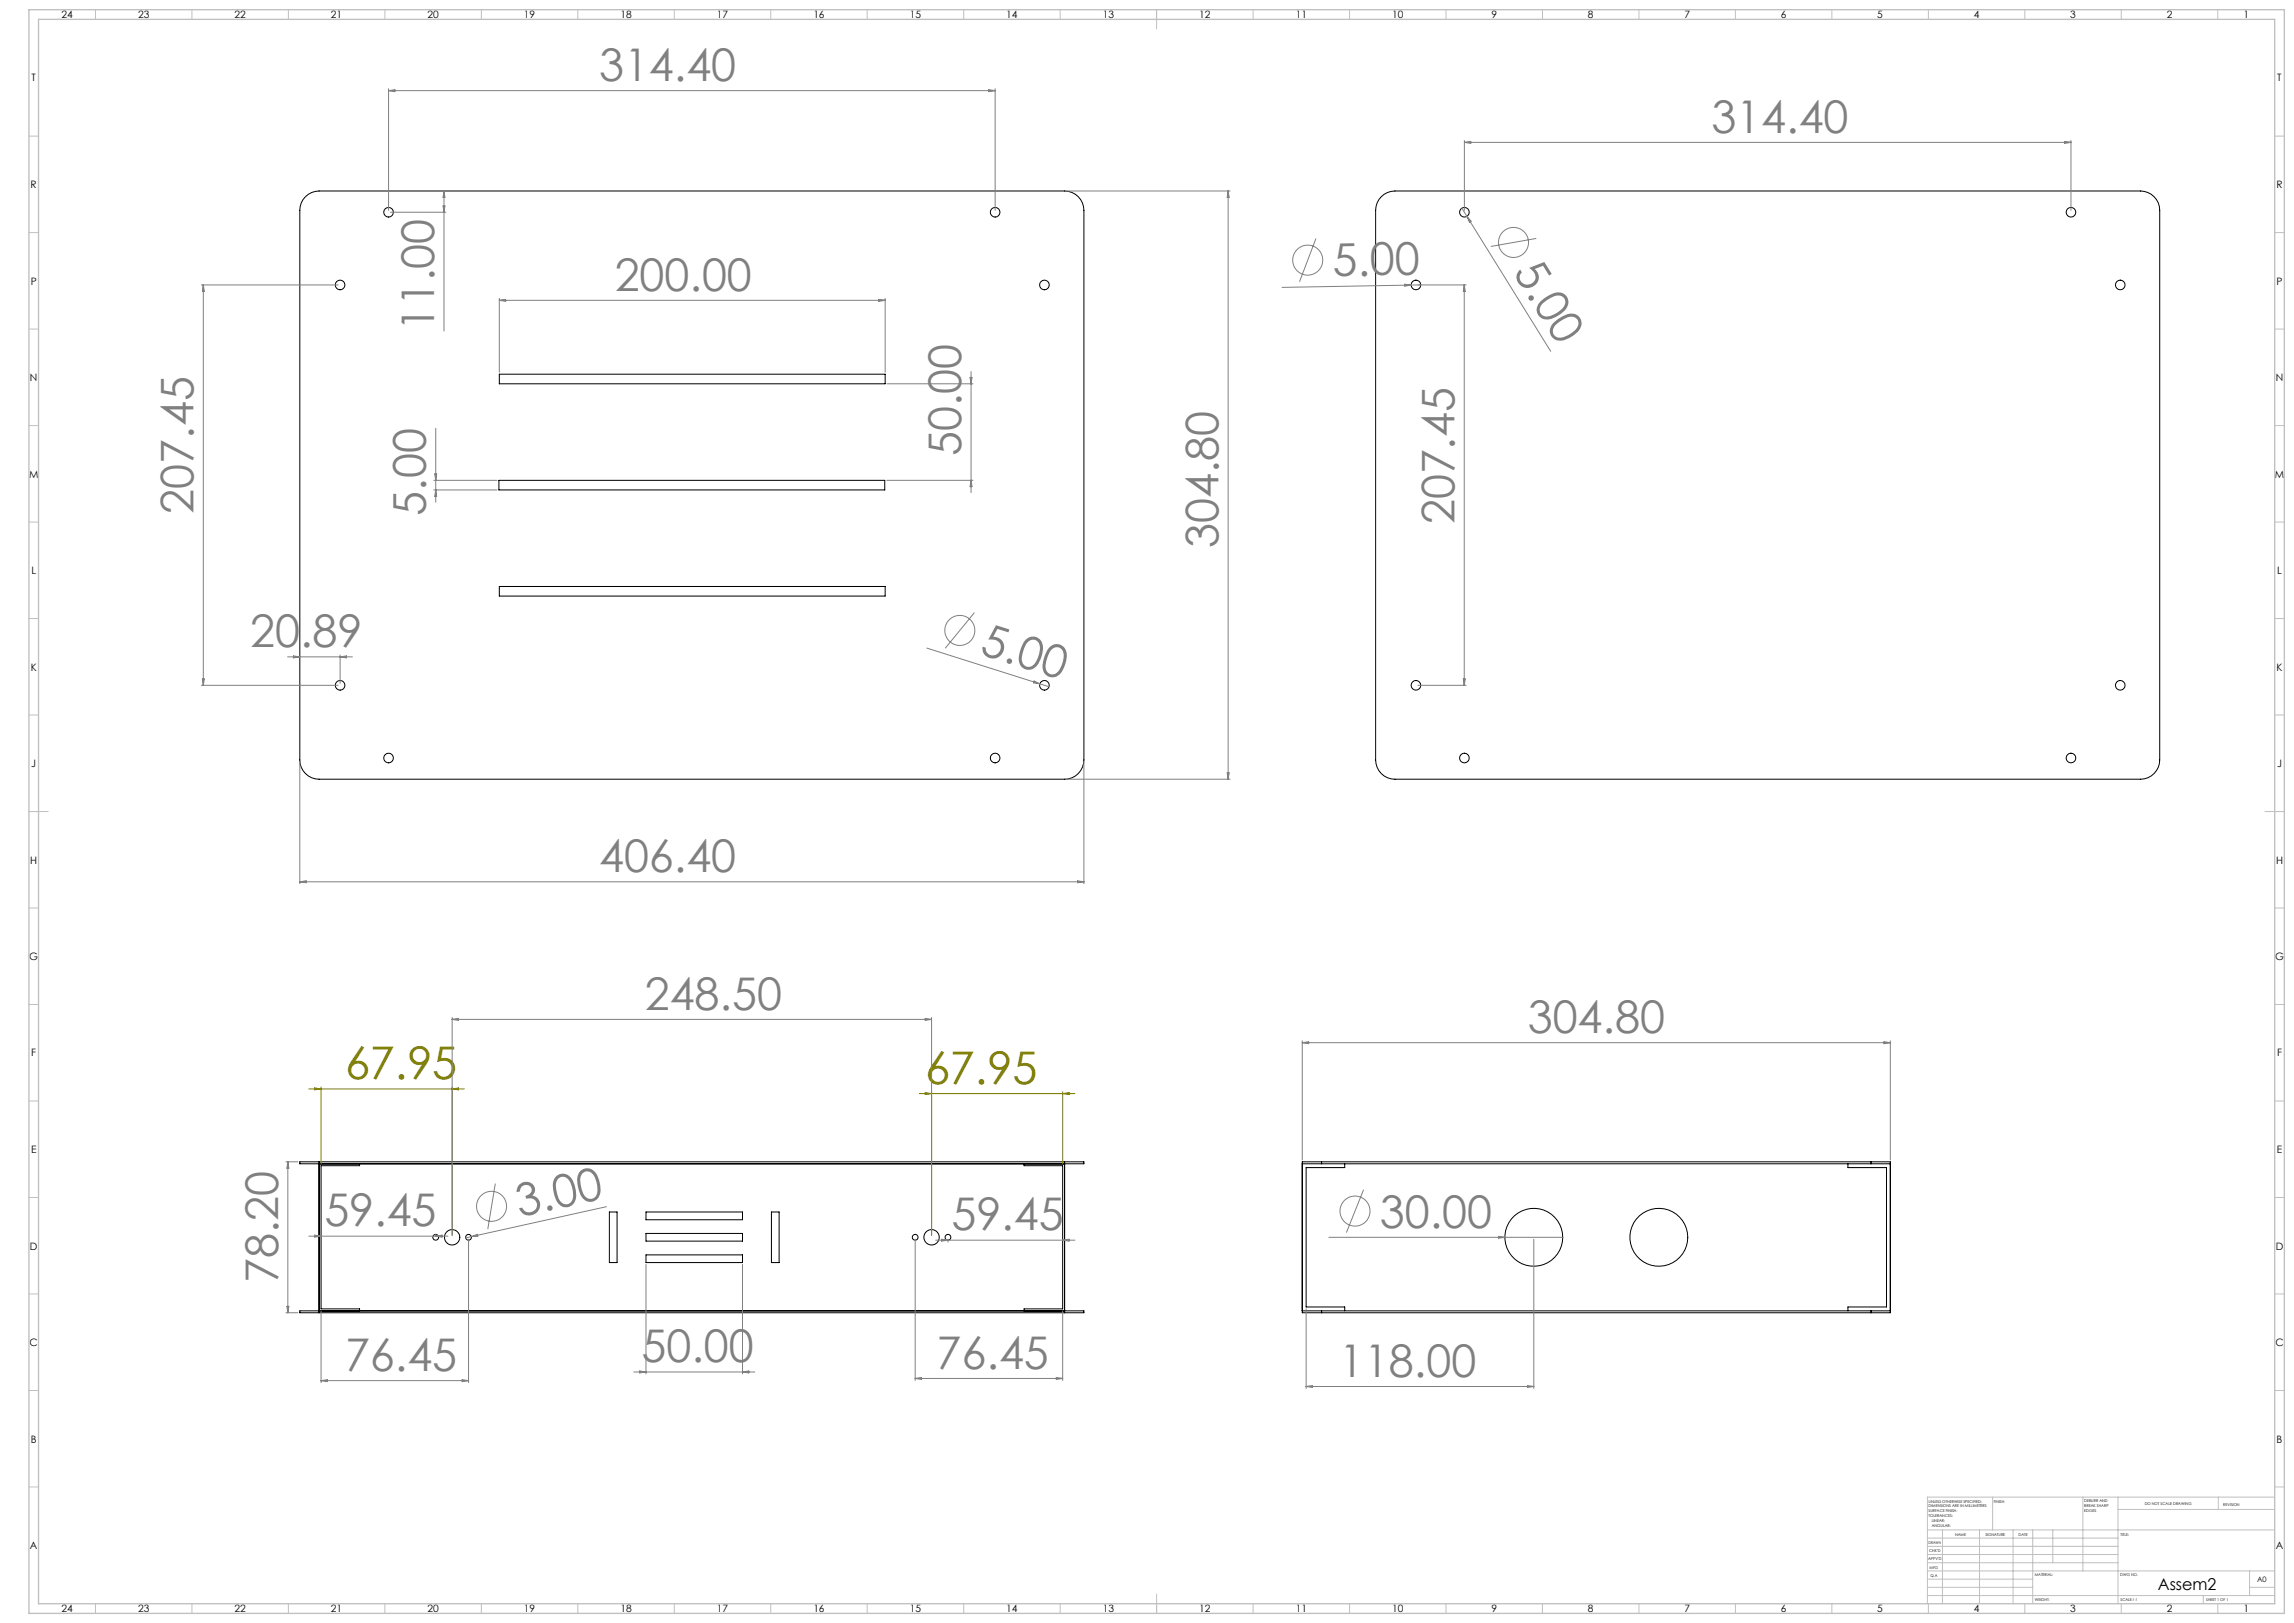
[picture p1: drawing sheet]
<svg xmlns="http://www.w3.org/2000/svg" width="1189mm" height="841mm" viewBox="0 0 1189 841" stroke-linecap="round" stroke-linejoin="round" font-family="sans-serif">
<defs><g id="words">
<g font-size="23.3" fill="#808080">
<text x="310" y="42">314.40</text>
<text x="887" y="69">314.40</text>
<text x="691" y="143" transform="rotate(-1 691 143)">5.00</text>
<text x="784" y="141" transform="rotate(58 784 141)">5.00</text>
<text x="319" y="151">200.00</text>
<text x="225" y="172" transform="rotate(-90 225 172)">11.00</text>
<text x="498" y="236" transform="rotate(-90 498 236)">50.00</text>
<text x="100" y="266" transform="rotate(-90 100 266)">207.45</text>
<text x="221" y="267" transform="rotate(-90 221 267)">5.00</text>
<text x="754" y="272" transform="rotate(-90 754 272)">207.45</text>
<text x="632" y="284" transform="rotate(-90 632 284)">304.80</text>
<text x="130" y="335">20.89</text>
<text x="507" y="339" transform="rotate(18 507 339)">5.00</text>
<text x="310" y="452">406.40</text>
<text x="334" y="523">248.50</text>
<text x="792" y="535">304.80</text>
<text x="168" y="635">59.45</text>
<text x="269" y="631" transform="rotate(-13 269 631)">3.00</text>
<text x="493" y="638">59.45</text>
<text x="715" y="636">30.00</text>
<text x="144" y="665" transform="rotate(-90 144 665)">78.20</text>
<text x="333" y="706">50.00</text>
<text x="179" y="710">76.45</text>
<text x="485" y="709">76.45</text>
<text x="694" y="713">118.00</text>
</g>
<g font-size="23.3" fill="#808000">
<text x="179" y="559">67.95</text>
<text x="479" y="562">67.95</text>
</g>
<text font-size="8.5" x="1118" y="824">Assem2</text>
<g font-size="5.3">
<text x="32" y="9">24</text>
<text x="72" y="9">23</text>
<text x="122" y="9">22</text>
<text x="172" y="9">21</text>
<text x="222" y="9">20</text>
<text x="272" y="9">19</text>
<text x="322" y="9">18</text>
<text x="372" y="9">17</text>
<text x="422" y="9">16</text>
<text x="472" y="9">15</text>
<text x="522" y="9">14</text>
<text x="572" y="9">13</text>
<text x="622" y="9">12</text>
<text x="672" y="9">11</text>
<text x="722" y="9">10</text>
<text x="773" y="9">9</text>
<text x="823" y="9">8</text>
<text x="873" y="9">7</text>
<text x="923" y="9">6</text>
<text x="973" y="9">5</text>
<text x="1023" y="9">4</text>
<text x="1073" y="9">3</text>
<text x="1123" y="9">2</text>
<text x="1163" y="9">1</text>
<text x="16" y="42">T</text>
<text x="1180" y="42">T</text>
<text x="16" y="98">R</text>
<text x="1180" y="98">R</text>
<text x="16" y="148">P</text>
<text x="1180" y="148">P</text>
<text x="16" y="198">N</text>
<text x="1180" y="198">N</text>
<text x="15" y="247">M</text>
<text x="1179" y="247">M</text>
<text x="16" y="297">L</text>
<text x="1180" y="297">L</text>
<text x="16" y="347">K</text>
<text x="1180" y="347">K</text>
<text x="16" y="398">J</text>
<text x="1180" y="398">J</text>
<text x="16" y="448">H</text>
<text x="1180" y="448">H</text>
<text x="15" y="497">G</text>
<text x="1179" y="497">G</text>
<text x="16" y="547">F</text>
<text x="1180" y="547">F</text>
<text x="16" y="597">E</text>
<text x="1180" y="597">E</text>
<text x="16" y="648">D</text>
<text x="1180" y="648">D</text>
<text x="15" y="698">C</text>
<text x="1179" y="698">C</text>
<text x="16" y="748">B</text>
<text x="1180" y="748">B</text>
<text x="16" y="803">A</text>
<text x="1180" y="803">A</text>
<text x="32" y="835">24</text>
<text x="72" y="835">23</text>
<text x="122" y="835">22</text>
<text x="172" y="835">21</text>
<text x="222" y="835">20</text>
<text x="272" y="835">19</text>
<text x="322" y="835">18</text>
<text x="372" y="835">17</text>
<text x="422" y="835">16</text>
<text x="472" y="835">15</text>
<text x="522" y="835">14</text>
<text x="572" y="835">13</text>
<text x="622" y="835">12</text>
<text x="672" y="835">11</text>
<text x="722" y="835">10</text>
<text x="773" y="835">9</text>
<text x="823" y="835">8</text>
<text x="873" y="835">7</text>
<text x="923" y="835">6</text>
<text x="973" y="835">5</text>
<text x="1023" y="835">4</text>
<text x="1073" y="835">3</text>
<text x="1123" y="835">2</text>
<text x="1163" y="835">1</text>
</g>
<text font-size="3.9" x="1170" y="820">A0</text>
<g font-size="2">
<text x="1000" y="779">UNLESS OTHERWISE SPECIFIED:</text>
<text x="1033" y="779">FINISH:</text>
<text x="1080" y="778">DEBURR AND</text>
<text x="1112" y="780">DO NOT SCALE DRAWING</text>
<text x="1000" y="781">DIMENSIONS ARE IN MILLIMETERS</text>
<text x="1000" y="784">SURFACE FINISH:</text>
<text x="1080" y="781">BREAK SHARP</text>
<text x="1080" y="783">EDGES</text>
<text x="1152" y="780">REVISION</text>
<text x="1000" y="786">TOLERANCES:</text>
<text x="1001" y="789">LINEAR:</text>
<text x="1001" y="791">ANGULAR:</text>
<text x="1013" y="796">NAME</text>
<text x="1029" y="796">SIGNATURE</text>
<text x="1046" y="796">DATE</text>
<text x="1099" y="796">TITLE:</text>
<text x="1000" y="800">DRAWN</text>
<text x="999" y="808">APPV'D</text>
<text x="1000" y="804">CHK'D</text>
<text x="1000" y="813">MFG</text>
<text x="1001" y="817">Q.A</text>
<text x="1055" y="817">MATERIAL:</text>
<text x="1099" y="817">DWG NO.</text>
<text x="1055" y="830">WEIGHT:</text>
<text x="1099" y="830">SCALE:1:1</text>
<text x="1143" y="830">SHEET 1 OF 1</text>
</g>
</g></defs>
<g fill="none" stroke="#000" stroke-width=".52">
<path d="M158 102a10 10 0 0 1 7-3h387a10 10 0 0 1 10 10v285a10 10 0 0 1-10 10h-387a10 10 0 0 1-10-10v-285a10 10 0 0 1 3-7zM716 102a10 10 0 0 1 7-3h386a10 10 0 0 1 10 10v285a10 10 0 0 1-10 10h-386a10 10 0 0 1-10-10v-285a10 10 0 0 1 3-7zM259 194h200v5h-200zM259 249h200v5h-200zM259 304h200v5h-200zM165 602h-10v1h407v-1h-10M165 602v78M165 602h387M186 603v1h-20v74h20v1M531 603v1h20v74h-20v1M552 602v78M675 603h10"/>
<path d="M685 602h-10v78h10M685 603h285M685 602h285M685 602v1M697 603v2h-20v72h20v2M958 603v2h20v72h-20v2M970 602h10v78h-10M970 603h10M970 602v1M316 628h4v26h-4zM335 628h50v4h-50zM335 639h50v4h-50z"/>
<path d="M400 628h4v26h-4zM335 650h50v4h-50zM675 679h10M685 679h285M685 679v1M970 679h10M970 679v1M165 680h-10v-1h407v1h-10M165 680h387M685 680h285"/>
<circle cx="201" cy="110" r="2.5"/>
<circle cx="516" cy="110" r="2.5"/>
<circle cx="759" cy="110" r="2.5"/>
<circle cx="1073" cy="110" r="2.5"/>
<circle cx="176" cy="148" r="2.5"/>
<circle cx="541" cy="148" r="2.5"/>
<circle cx="734" cy="148" r="2.5"/>
<circle cx="1099" cy="148" r="2.5"/>
<circle cx="176" cy="355" r="2.5"/>
<circle cx="541" cy="355" r="2.5"/>
<circle cx="734" cy="355" r="2.5"/>
<circle cx="1099" cy="355" r="2.5"/>
<circle cx="201" cy="393" r="2.5"/>
<circle cx="516" cy="393" r="2.5"/>
<circle cx="759" cy="393" r="2.5"/>
<circle cx="1073" cy="393" r="2.5"/>
<circle cx="226" cy="641" r="1.5"/>
<circle cx="234" cy="641" r="4"/>
<circle cx="243" cy="641" r="1.5"/>
<circle cx="474" cy="641" r="1.5"/>
<circle cx="483" cy="641" r="4"/>
<circle cx="491" cy="641" r="1.5"/>
<circle cx="795" cy="641" r="15"/>
<circle cx="860" cy="641" r="15"/>
</g>
<g fill="none" stroke="#808080" stroke-width=".52">
<path d="M201 46v63M201 47h315M201 47l4-1v1zM512 46l4 1h-4zM516 46v63M759 73v36M759 74h314M759 74l3-1v1zM1070 73l3 1h-3zM1073 73v36M230 99v73M230 99l1 3h-1z"/>
<path d="M553 99h85M637 99v3h-1zM637 99v305M202 110h29M230 107h1l-1 3zM758 108l2 4M760 112l44 70M760 112l2 3zM682 124l-8 22M796 124l-23 4M104 148h71M105 148v207"/>
<path d="M105 148l1 3h-1zM259 155v38M259 156h200M259 156l3-1v1zM455 155l4 1h-4zM459 155v38M728 147l3 1h-3zM731 148l-67 1M735 148h25M736 148h-5M759 148v3h-1zM759 148v207"/>
<path d="M460 199h44M503 196h1l-1 3zM503 193v62M226 222v38M225 249h33M225 254h33M225 246h1v3zM226 254v3h-1zM460 249h44M503 249l1 3h-1zM505 317l-15 19M152 340h3l-3 1z"/>
<path d="M176 339v15M480 336l59 18M104 355h71M105 352h1l-1 3zM149 340h34M176 340h4v1zM536 353l3 1h-3zM539 354l5 2M735 355h25M758 352h1v3zM155 395v63M562 395v63"/>
<path d="M553 404h85M636 400h1v4zM155 457h407M155 457l4-1v1zM558 456l4 1h-4zM234 527v113M234 528h249M234 528h4v1zM480 528h3l-3 1zM483 527v113M675 539v62M976 540h4l-4 1z"/>
<path d="M980 539v62M675 540h305M675 540h3v1zM148 602h6M149 602v78M149 602l1 3h-1zM257 613l-4 24M707 616l-9 23M226 640h.1M314 625l-70 16M160 641h72M163 640l3 1h-3z"/>
<path d="M226 641l3-1v1zM243 642v74M244 641h-3M244 641l3-1 1 1zM335 655v57M385 655v57M474 642v73M485 643h72M488 642l3 1h-3zM491 642v2M551 643l3-1v1zM689 641h121"/>
<path d="M777 641h3l-3 1zM795 642v77M149 677h1l-1 3zM166 679v37M551 679v36M677 678v41M148 680h6M166 715h77M166 715h4v1zM240 715h3l-3 1zM328 711h63M332 710l3 1h-3z"/>
<path d="M385 711l3-1v1zM474 714h77M474 714h4v1zM547 714h4l-4 1zM677 718h118M677 718h3v1zM792 718h3l-3 1z"/>
<circle cx="678" cy="135" r="8"/>
<circle cx="784" cy="126" r="8"/>
<circle cx="497" cy="327" r="8"/>
<circle cx="255" cy="625" r="8"/>
<circle cx="702" cy="628" r="8"/>
</g>
<path d="M160 564h81M163 564h3l-3 1zM166 563v40M234 563v77M234 564h4v1zM476 567h81M480 566l3 1h-3zM483 566v74M551 566v37M551 567l3-1v1z" fill="none" stroke="#808000" stroke-width=".52"/>
<g fill="none" stroke="#c0c0c0" stroke-width=".52">
<path d="M49 5v5M99 5v5M149 5v5M199 5v5M249 5v5M299 5v5M349 5v5M399 5v5M449 5v5M499 5v5M549 5v5M599 5v10"/>
<path d="M649 5v5M699 5v5M749 5v5M799 5v5M849 5v5M899 5v5M949 5v5M999 5v5M1049 5v5M1099 5v5M1149 5v5M15 71h5"/>
<path d="M1179 71h5M15 121h5M1179 121h5M15 171h5M1179 171h5M15 221h5M1179 221h5M15 271h5M1179 271h5M15 321h5M1179 321h5M15 371h5"/>
<path d="M1179 371h5M15 421h10M1174 421h10M15 471h5M1179 471h5M15 521h5M1179 521h5M15 571h5M1179 571h5M15 621h5M1179 621h5M15 671h5"/>
<path d="M1179 671h5M15 721h5M1179 721h5M15 771h5M1033 776v17M1080 776v38M1098 776v55M1150 776v6M1179 771h5M1179 776h-180v55M999 793h180M999 797h99"/>
<path d="M1007 793v38M1026 793v38M1043 793v38M1054 793v38M1064 793v17M1098 782h81M999 810h99M999 806h99M999 801h99M999 818h55M999 814h180M1166 814v13"/>
<path d="M49 831v5M99 831v5M149 831v5M199 831v5M249 831v5M299 831v5M349 831v5M399 831v5M449 831v5M499 831v5M549 831v5M599 826v10"/>
<path d="M649 831v5M699 831v5M749 831v5M799 831v5M849 831v5M899 831v5M949 831v5M999 827h180M999 823h55M999 831v5M1049 831v5M1099 831v5"/>
<path d="M1142 827v4M1149 831v5M1166 823h13"/>
</g>
<path d="M15 5h1169v831h-1169zM20 10h1159v821h-1159z" fill="none" stroke="#c0c0c0" stroke-width=".7"/>
<use href="#words"/>
</svg>
